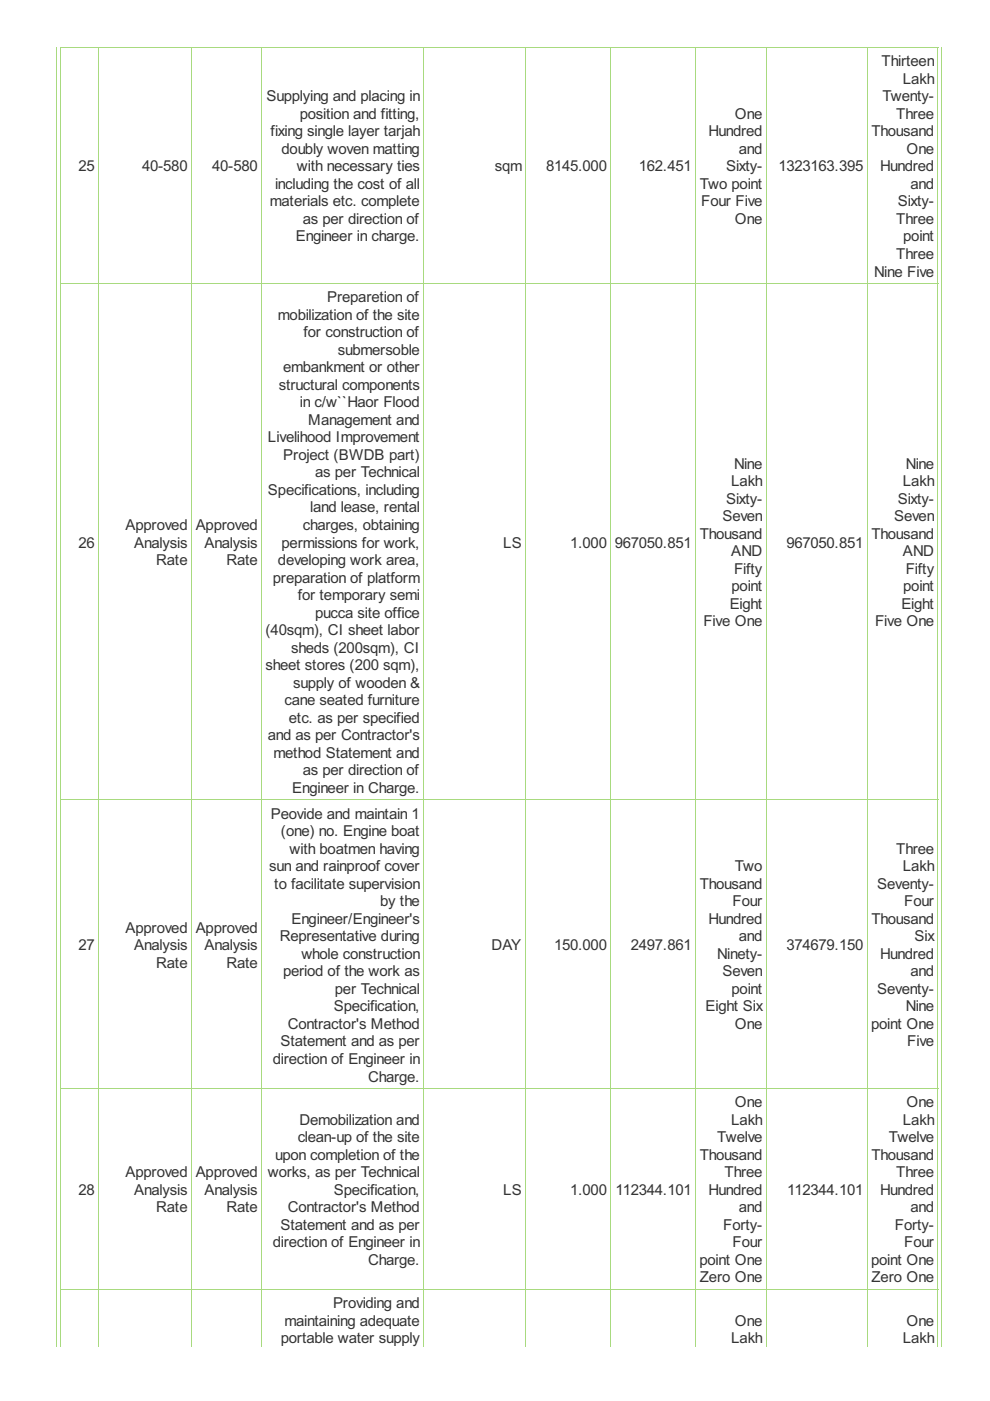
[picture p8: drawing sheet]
<svg xmlns="http://www.w3.org/2000/svg" width="210mm" height="297mm" viewBox="0 0 210 297" stroke-linecap="round" stroke-linejoin="round" font-family="sans-serif">
<defs><g id="words">
<g font-size="3.6" fill="#333">
<text x="186.9" y="14">Thirteen</text>
<text x="191.4" y="17.7">Lakh</text>
<text x="56.5" y="21.5">Supplying and placing in</text>
<text x="187.1" y="21.5">Twenty-</text>
<text x="57.4" y="28.9">fixing single layer tarjah</text>
<text x="63.6" y="25.2">position and fitting,</text>
<text x="150.2" y="28.9">Hundred</text>
<text x="155.8" y="25.2">One</text>
<text x="184.8" y="28.9">Thousand</text>
<text x="190" y="25.2">Three</text>
<text x="59.7" y="32.6">doubly woven matting</text>
<text x="156.7" y="32.6">and</text>
<text x="192.2" y="32.6">One</text>
<text x="16.7" y="36.3">25</text>
<text x="30.1" y="36.3">40-580</text>
<text x="45" y="36.3">40-580</text>
<text x="58.3" y="40">including the cost of all</text>
<text x="63" y="36.3">with necessary ties</text>
<text x="104.9" y="36.3">sqm</text>
<text x="115.8" y="36.3">8145.000</text>
<text x="135.5" y="36.3">162.451</text>
<text x="148.4" y="40">Two point</text>
<text x="153.9" y="36.3">Sixty-</text>
<text x="165" y="36.3">1323163.395</text>
<text x="186.6" y="36.3">Hundred</text>
<text x="193.1" y="40">and</text>
<text x="57.2" y="43.8">materials etc. complete</text>
<text x="64.2" y="47.5">as per direction of</text>
<text x="148.7" y="43.8">Four Five</text>
<text x="155.8" y="47.5">One</text>
<text x="190" y="47.5">Three</text>
<text x="190.3" y="43.8">Sixty-</text>
<text x="62.7" y="51.2">Engineer in charge.</text>
<text x="191.5" y="51.2">point</text>
<text x="185.4" y="58.6">Nine Five</text>
<text x="190" y="54.9">Three</text>
<text x="69.4" y="64">Preparetion of</text>
<text x="58.9" y="67.8">mobilization of the site</text>
<text x="64.4" y="71.5">for construction of</text>
<text x="71.6" y="75.2">submersoble</text>
<text x="59.1" y="82.6">structural components</text>
<text x="60" y="78.9">embankment or other</text>
<text x="63.6" y="86.4">in c/w``Haor Flood</text>
<text x="56.8" y="93.8">Livelihood Improvement</text>
<text x="65.3" y="90.1">Management and</text>
<text x="60.1" y="97.5">Project (BWDB part)</text>
<text x="66.8" y="101.2">as per Technical</text>
<text x="155.6" y="99.4">Nine</text>
<text x="192" y="99.4">Nine</text>
<text x="56.8" y="104.9">Specifications, including</text>
<text x="153.9" y="106.8">Sixty-</text>
<text x="155" y="103.1">Lakh</text>
<text x="190.3" y="106.8">Sixty-</text>
<text x="191.4" y="103.1">Lakh</text>
<text x="26.6" y="112.4">Approved</text>
<text x="41.5" y="112.4">Approved</text>
<text x="64.2" y="112.4">charges, obtaining</text>
<text x="65.8" y="108.7">land lease, rental</text>
<text x="153.2" y="110.5">Seven</text>
<text x="189.6" y="110.5">Seven</text>
<text x="16.7" y="116.1">26</text>
<text x="28.5" y="116.1">Analysis</text>
<text x="33.1" y="119.8">Rate</text>
<text x="43.3" y="116.1">Analysis</text>
<text x="48" y="119.8">Rate</text>
<text x="58.9" y="119.8">developing work area,</text>
<text x="59.7" y="116.1">permissions for work,</text>
<text x="106.7" y="116.1">LS</text>
<text x="120.9" y="116.1">1.000</text>
<text x="130.3" y="116.1">967050.851</text>
<text x="148.4" y="114.2">Thousand</text>
<text x="155" y="117.9">AND</text>
<text x="166.7" y="116.1">967050.851</text>
<text x="184.8" y="114.2">Thousand</text>
<text x="191.4" y="117.9">AND</text>
<text x="57.9" y="123.5">preparation of platform</text>
<text x="155.1" y="125.4">point</text>
<text x="155.6" y="121.7">Fifty</text>
<text x="191.5" y="125.4">point</text>
<text x="192" y="121.7">Fifty</text>
<text x="63.1" y="127.2">for temporary semi</text>
<text x="66.8" y="131">pucca site office</text>
<text x="154.7" y="129.1">Eight</text>
<text x="191.1" y="129.1">Eight</text>
<text x="56.3" y="134.7">(40sqm), CI sheet labor</text>
<text x="149.1" y="132.8">Five One</text>
<text x="185.5" y="132.8">Five One</text>
<text x="56.3" y="142.1">sheet stores (200 sqm),</text>
<text x="61.7" y="138.4">sheds (200sqm), CI</text>
<text x="60.3" y="149.5">cane seated furniture</text>
<text x="62.2" y="145.8">supply of wooden &amp;</text>
<text x="61.3" y="153.3">etc. as per specified</text>
<text x="56.8" y="157">and as per Contractor's</text>
<text x="58" y="160.7">method Statement and</text>
<text x="64.2" y="164.4">as per direction of</text>
<text x="57.4" y="173.6">Peovide and maintain 1</text>
<text x="61.9" y="168.1">Engineer in Charge.</text>
<text x="59.6" y="177.3">(one) no. Engine boat</text>
<text x="57.1" y="184.7">sun and rainproof cover</text>
<text x="61.4" y="181">with boatmen having</text>
<text x="155.8" y="184.7">Two</text>
<text x="190" y="181">Three</text>
<text x="191.4" y="184.7">Lakh</text>
<text x="58.2" y="188.4">to facilitate supervision</text>
<text x="148.4" y="188.4">Thousand</text>
<text x="186" y="188.4">Seventy-</text>
<text x="26.6" y="197.7">Approved</text>
<text x="41.5" y="197.7">Approved</text>
<text x="61.8" y="195.9">Engineer/Engineer's</text>
<text x="80.6" y="192.1">by the</text>
<text x="150.2" y="195.9">Hundred</text>
<text x="155.3" y="192.1">Four</text>
<text x="184.8" y="195.9">Thousand</text>
<text x="191.7" y="192.1">Four</text>
<text x="16.7" y="201.4">27</text>
<text x="28.5" y="201.4">Analysis</text>
<text x="43.3" y="201.4">Analysis</text>
<text x="59.3" y="199.6">Representative during</text>
<text x="63.9" y="203.3">whole construction</text>
<text x="104.2" y="201.4">DAY</text>
<text x="117.5" y="201.4">150.000</text>
<text x="133.7" y="201.4">2497.861</text>
<text x="152.1" y="203.3">Ninety-</text>
<text x="156.7" y="199.6">and</text>
<text x="166.7" y="201.4">374679.150</text>
<text x="186.6" y="203.3">Hundred</text>
<text x="193.9" y="199.6">Six</text>
<text x="33.1" y="205.1">Rate</text>
<text x="48" y="205.1">Rate</text>
<text x="60" y="207">period of the work as</text>
<text x="153.2" y="207">Seven</text>
<text x="193.1" y="207">and</text>
<text x="70.8" y="214.4">Specification,</text>
<text x="71" y="210.7">per Technical</text>
<text x="149.6" y="214.4">Eight Six</text>
<text x="155.1" y="210.7">point</text>
<text x="186" y="210.7">Seventy-</text>
<text x="192" y="214.4">Nine</text>
<text x="59.5" y="221.9">Statement and as per</text>
<text x="61" y="218.2">Contractor's Method</text>
<text x="155.8" y="218.2">One</text>
<text x="184.7" y="218.2">point One</text>
<text x="192.3" y="221.9">Five</text>
<text x="57.9" y="225.6">direction of Engineer in</text>
<text x="78" y="229.3">Charge.</text>
<text x="63.5" y="238.5">Demobilization and</text>
<text x="155" y="238.5">Lakh</text>
<text x="155.8" y="234.7">One</text>
<text x="191.4" y="238.5">Lakh</text>
<text x="192.2" y="234.7">One</text>
<text x="58.3" y="245.9">upon completion of the</text>
<text x="63.1" y="242.2">clean-up of the site</text>
<text x="148.4" y="245.9">Thousand</text>
<text x="152.1" y="242.2">Twelve</text>
<text x="184.8" y="245.9">Thousand</text>
<text x="188.5" y="242.2">Twelve</text>
<text x="26.6" y="249.6">Approved</text>
<text x="41.5" y="249.6">Approved</text>
<text x="56.8" y="249.6">works, as per Technical</text>
<text x="153.6" y="249.6">Three</text>
<text x="190" y="249.6">Three</text>
<text x="16.7" y="253.3">28</text>
<text x="28.5" y="253.3">Analysis</text>
<text x="33.1" y="257">Rate</text>
<text x="43.3" y="253.3">Analysis</text>
<text x="48" y="257">Rate</text>
<text x="61" y="257">Contractor's Method</text>
<text x="70.8" y="253.3">Specification,</text>
<text x="106.7" y="253.3">LS</text>
<text x="120.9" y="253.3">1.000</text>
<text x="130.5" y="253.3">112344.101</text>
<text x="150.2" y="253.3">Hundred</text>
<text x="156.7" y="257">and</text>
<text x="166.9" y="253.3">112344.101</text>
<text x="186.6" y="253.3">Hundred</text>
<text x="193.1" y="257">and</text>
<text x="59.5" y="260.8">Statement and as per</text>
<text x="153.3" y="260.8">Forty-</text>
<text x="189.7" y="260.8">Forty-</text>
<text x="57.9" y="264.5">direction of Engineer in</text>
<text x="78" y="268.2">Charge.</text>
<text x="148.3" y="268.2">point One</text>
<text x="155.3" y="264.5">Four</text>
<text x="184.7" y="268.2">point One</text>
<text x="191.7" y="264.5">Four</text>
<text x="148.4" y="271.9">Zero One</text>
<text x="184.8" y="271.9">Zero One</text>
<text x="60.3" y="281">maintaining adequate</text>
<text x="70.6" y="277.3">Providing and</text>
<text x="155.8" y="281">One</text>
<text x="192.2" y="281">One</text>
<text x="59.6" y="284.8">portable water supply</text>
<text x="155" y="284.8">Lakh</text>
<text x="191.4" y="284.8">Lakh</text>
</g>
</g></defs>
<path d="M12.8 10.1h8.2" fill="none" stroke="#a8da7f" stroke-width=".21"/>
<g fill="#a8da7f">
<path d="M12.8 9.9h.1v.2h-.1z"/>
<path d="M20.8 9.9h.2v.2h-.2z"/>
</g>
<path d="M20.8 10.1h19.9" fill="none" stroke="#a8da7f" stroke-width=".21"/>
<g fill="#a8da7f">
<path d="M20.8 9.9h.2v.2h-.2z"/>
<path d="M40.5 9.9h.2v.2h-.2z"/>
</g>
<path d="M40.5 10.1h15" fill="none" stroke="#a8da7f" stroke-width=".21"/>
<g fill="#a8da7f">
<path d="M40.5 9.9h.2v.2h-.2z"/>
<path d="M55.4 9.9h.1v.2h-.1z"/>
</g>
<path d="M55.4 10.1h34.5" fill="none" stroke="#a8da7f" stroke-width=".21"/>
<g fill="#a8da7f">
<path d="M55.4 9.9h.1v.2h-.1z"/>
<path d="M89.8 9.9h.1v.2h-.1z"/>
</g>
<path d="M89.8 10.1h21.8" fill="none" stroke="#a8da7f" stroke-width=".21"/>
<g fill="#a8da7f">
<path d="M89.8 9.9h.1v.2h-.1z"/>
<path d="M111.4 9.9h.2v.2h-.2z"/>
</g>
<path d="M111.4 10.1h18.2" fill="none" stroke="#a8da7f" stroke-width=".21"/>
<g fill="#a8da7f">
<path d="M111.4 9.9h.2v.2h-.2z"/>
<path d="M129.4 9.9h.2v.2h-.2z"/>
</g>
<path d="M129.4 10.1h18.1" fill="none" stroke="#a8da7f" stroke-width=".21"/>
<g fill="#a8da7f">
<path d="M129.4 9.9h.2v.2h-.2z"/>
<path d="M147.4 9.9h.1v.2h-.1z"/>
</g>
<path d="M147.4 10.1h15.2" fill="none" stroke="#a8da7f" stroke-width=".21"/>
<g fill="#a8da7f">
<path d="M147.4 9.9h.1v.2h-.1z"/>
<path d="M162.4 9.9h.2v.2h-.2z"/>
</g>
<path d="M162.4 10.1h21.5" fill="none" stroke="#a8da7f" stroke-width=".21"/>
<g fill="#a8da7f">
<path d="M162.4 9.9h.2v.2h-.2z"/>
<path d="M183.8 9.9h.1v.2h-.1z"/>
</g>
<path d="M183.8 10.1h15.2" fill="none" stroke="#a8da7f" stroke-width=".21"/>
<g fill="#a8da7f">
<path d="M183.8 9.9h.1v.2h-.1z"/>
<path d="M198.8 9.9h.2v.2h-.2z"/>
</g>
<g fill="none" stroke="#a8da7f" stroke-width=".21">
<path d="M11.9 9.9v275.5M12.8 10.1h186.2M12.9 10v275.4M20.9 10v275.4M40.6 10v275.4M55.5 10v275.4M89.8 10v275.4M111.5 10v275.4M129.5 10v275.4M147.5 10v275.4M162.5 10v275.4M183.9 10v275.4"/>
<path d="M198.9 10v275.4M199.7 9.9v275.5M12.8 60.1h186.2M12.8 169.6h186.2M12.8 230.8h186.2M12.8 273.4h186.2"/>
</g>
<use href="#words"/>
</svg>
